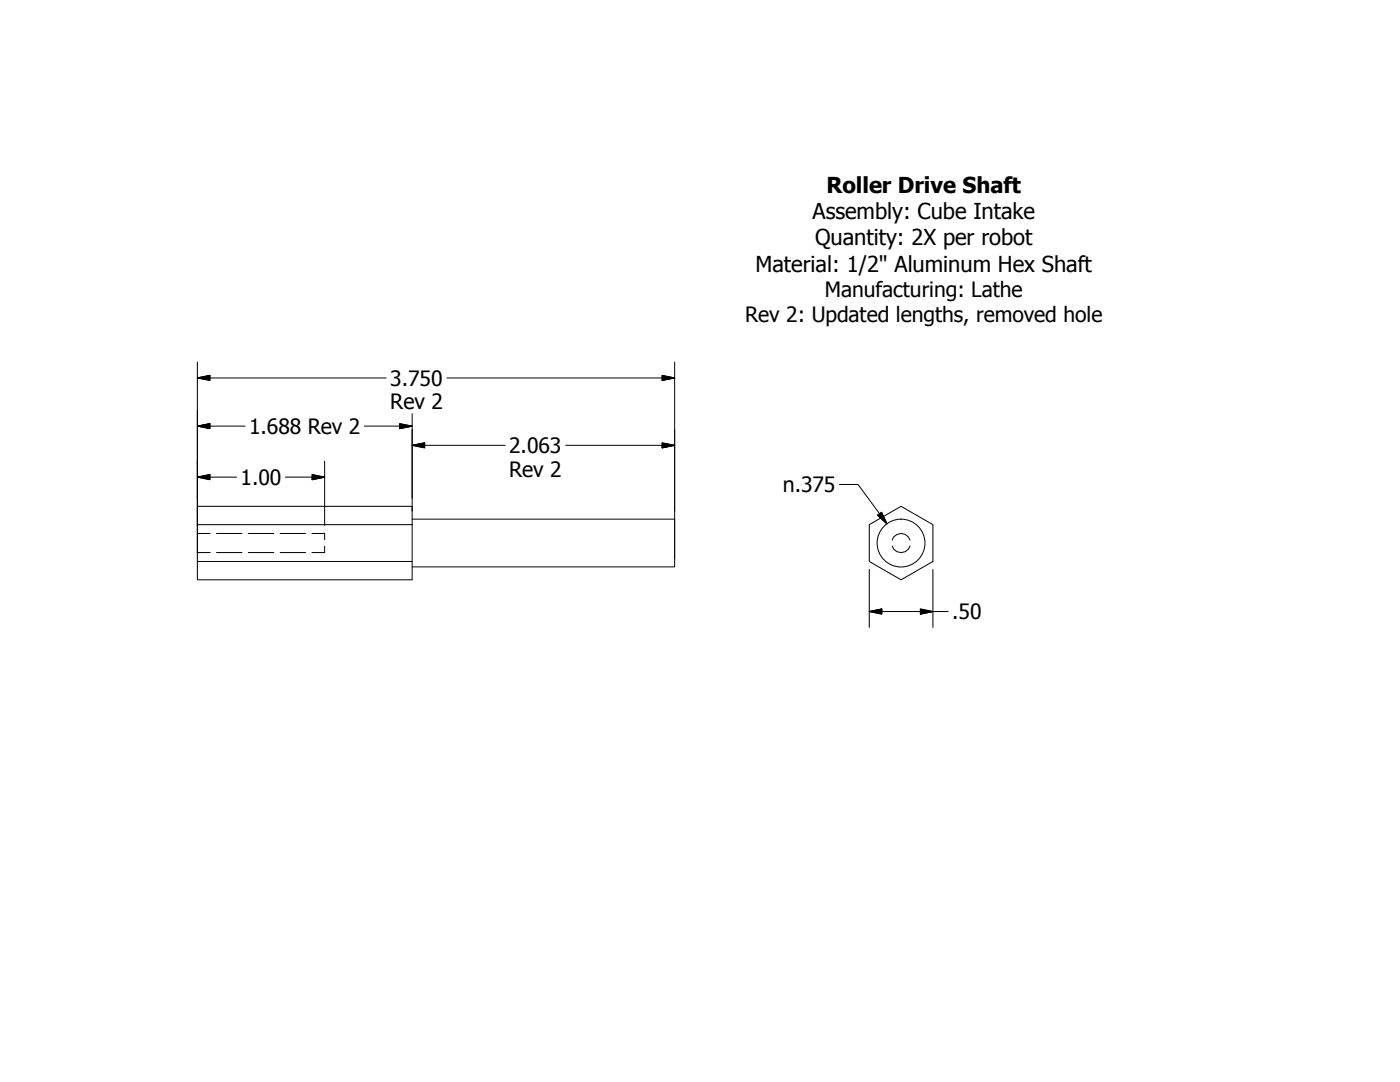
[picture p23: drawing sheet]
<svg xmlns="http://www.w3.org/2000/svg" width="279mm" height="216mm" viewBox="0 0 279 216" stroke-linecap="round" stroke-linejoin="round" font-family="sans-serif">
<defs><g id="words">
<g font-size="4.4">
<text x="164.9" y="38.5">Roller Drive Shaft</text>
<text x="162.2" y="43.8">Assembly: Cube Intake</text>
<text x="162.7" y="49">Quantity: 2X per robot</text>
<text x="150.8" y="54.2">Material: 1/2&quot; Aluminum Hex Shaft</text>
</g>
<text font-size="4.3" x="156.2" y="98.2">n.375</text>
<g font-size="4.2">
<text x="164.6" y="59.3">Manufacturing: Lathe</text>
<text x="148.7" y="64.3">Rev 2: Updated lengths, removed hole</text>
<text x="77.9" y="76.9">3.750</text>
<text x="77.9" y="81.7">Rev 2</text>
<text x="49.7" y="86.6">1.688 Rev 2</text>
<text x="101.6" y="90.4">2.063</text>
<text x="101.6" y="95.1">Rev 2</text>
<text x="48" y="96.7">1.00</text>
<text x="190" y="123.5">.50</text>
</g>
</g></defs>
<!-- layer: Visible (ANSI) -->
<path d="M39.4 106.4h2.5M39.4 110.3h2.5M43.2 106.4h5.1M43.2 110.3h5.1M49.6 106.4h5M49.6 110.3h5M55.9 106.4h5.1M55.9 110.3h5.1M62.3 106.4h2.5v1.3M64.8 109v1.3h-2.5M178.1 107.8a1.85 1.85 0 0 1 1.7-1.4 1.85 1.85 0 0 1 1.8 1.4M178.1 108.9a1.86 1.86 0 0 0 1.7 1.4 1.86 1.86 0 0 0 1.8-1.4" fill="none" stroke="#000" stroke-width=".2"/>
<!-- layer: Visible Narrow (ANSI) -->
<g fill="none" stroke="#000" stroke-width=".2">
<path d="M39.4 101h42.9v3.7h-42.9zM39.4 104.7v7.3h42.9v3.7h-42.9v-3.7M82.3 103.6h52.3v9.5h-52.3M82.3 104.7v7.3M173.5 104.7l6.3-3.7 6.4 3.7v7.3l-6.4 3.7-6.3-3.7z"/>
<circle cx="179.8" cy="108.4" r="4.8"/>
</g>
<!-- layer: Symbol (ANSI) -->
<g fill="none" stroke="#000" stroke-width=".2">
<path d="M39.4 75.4l2.5-.5v1zM39.4 72.2v38.2M39.4 75.4h37.7M89.2 75.4h45.4M132.1 74.9l2.5 .5-2.5 .5zM134.6 72.2v39.3M39.4 95.2l2.5-.5v1zM39.4 85l2.5-.5v1zM39.4 95.2h7.8M39.4 85h9.5M57 95.2h7.8M62.3 94.7l2.5 .5-2.5 .5z"/>
<path d="M64.8 92v12.9M72.7 85h9.6M79.8 84.5l2.5 .5-2.5 .5zM82.3 88.9l2.5-.5v1zM82.3 88.9h18.5M82.3 82.5v19.5M112.9 88.9h21.7M132.1 88.4l2.5 .5-2.5 .5zM167.5 96.7h3.7l5.8 7.8M173.5 113.6v11.6M175.1 102.8l.8-.6 1.1 2.3zM186.2 113.6v11.6"/>
<path d="M173.5 122l2.5-.5v1zM173.5 122h15.7M183.7 121.5l2.5 .5-2.5 .5z"/>
</g>
<g fill="#000" stroke="#000" stroke-width=".2">
<path d="M39.4 75.4l2.5-.5zM39.4 75.4l2.5-.5v1zM132.1 75.9l2.5-.5zM132.1 74.9l2.5 .5-2.5 .5zM39.4 95.2l2.5-.5zM39.4 95.2l2.5-.5v1zM39.4 85l2.5-.5zM39.4 85l2.5-.5v1zM62.3 95.7l2.5-.5zM62.3 94.7l2.5 .5-2.5 .5zM79.8 85.5l2.5-.5zM79.8 84.5l2.5 .5-2.5 .5z"/>
<path d="M82.3 88.9l2.5-.5zM82.3 88.9l2.5-.5v1zM132.1 89.4l2.5-.5zM132.1 88.4l2.5 .5-2.5 .5zM175.1 102.8l1.9 1.7zM175.1 102.8l.8-.6 1.1 2.3zM173.5 122l2.5-.5zM173.5 122l2.5-.5v1zM183.7 122.5l2.5-.5zM183.7 121.5l2.5 .5-2.5 .5z"/>
</g>
<use href="#words"/>
</svg>
